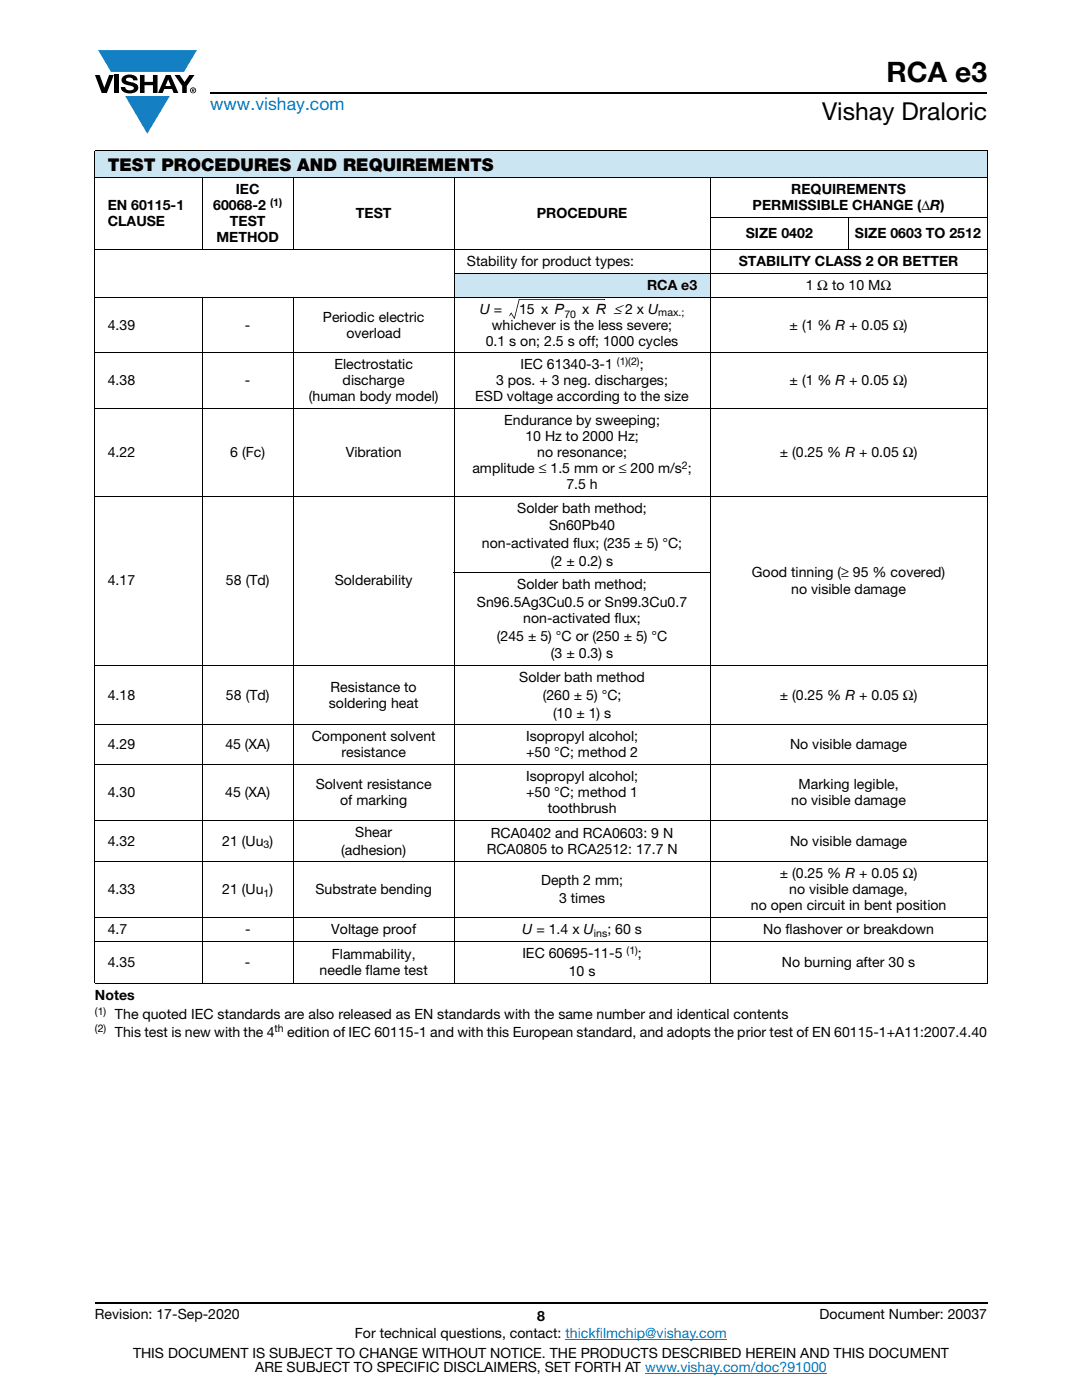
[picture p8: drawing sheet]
<svg xmlns="http://www.w3.org/2000/svg" width="216mm" height="279mm" viewBox="0 0 216 279" stroke-linecap="round" stroke-linejoin="round" font-family="sans-serif">
<defs><g id="words">
<text font-size="5.6" x="176.9" y="16.4">RCA e3</text>
<text font-size="4.9" x="164" y="24">Vishay Draloric</text>
<text font-size="3.5" fill="#007ec4" x="42" y="21.9">www.vishay.com</text>
<text font-size="3.5" x="21.5" y="34.1">TEST PROCEDURES AND REQUIREMENTS</text>
<g font-size="2.8">
<text x="21.5" y="42">EN 60115-1</text>
<text x="42.5" y="42">60068-2</text>
<text x="47.1" y="38.8">IEC</text>
<text x="150.2" y="42">PERMISSIBLE CHANGE (ΔR)</text>
<text x="157.9" y="38.8">REQUIREMENTS</text>
<text x="21.5" y="45.1">CLAUSE</text>
<text x="45.9" y="45.1">TEST</text>
<text x="71" y="43.6">TEST</text>
<text x="107.1" y="43.6">PROCEDURE</text>
<text x="148.8" y="47.5">SIZE 0402</text>
<text x="170.6" y="47.5">SIZE 0603 TO 2512</text>
<text x="43.2" y="48.3">METHOD</text>
<text x="93.2" y="53.1">Stability for product types:</text>
<text x="147.4" y="53.1">STABILITY CLASS 2 OR BETTER</text>
<text x="129.1" y="57.8">RCA e3</text>
<text x="160.8" y="57.8">1 Ω to 10 MΩ</text>
<text x="21.5" y="65.8">4.39</text>
<text x="48.9" y="65.8">-</text>
<text x="64.4" y="64.2">Periodic electric</text>
<text x="95.7" y="62.6">U =</text>
<text x="98.1" y="65.8">whichever is the less severe;</text>
<text x="103.6" y="62.6">15 x P</text>
<text x="116.2" y="62.6">x R ≤ 2 x U</text>
<text x="157.6" y="65.8">± (1 % R + 0.05 Ω)</text>
<text x="69.1" y="67.4">overload</text>
<text x="96.9" y="69">0.1 s on; 2.5 s off; 1000 cycles</text>
<text x="21.5" y="76.9">4.38</text>
<text x="48.9" y="76.9">-</text>
<text x="66.7" y="73.7">Electrostatic</text>
<text x="68.4" y="76.9">discharge</text>
<text x="99" y="76.9">3 pos. + 3 neg. discharges;</text>
<text x="103.9" y="73.7">IEC 61340-3-1</text>
<text x="127.7" y="73.7">;</text>
<text x="157.6" y="76.9">± (1 % R + 0.05 Ω)</text>
<text x="61.6" y="80.1">(human body model)</text>
<text x="94.8" y="80.1">ESD voltage according to the size</text>
<text x="100.6" y="84.8">Endurance by sweeping;</text>
<text x="104.8" y="88">10 Hz to 2000 Hz;</text>
<text x="21.5" y="91.2">4.22</text>
<text x="46" y="91.2">6 (Fc)</text>
<text x="69" y="91.2">Vibration</text>
<text x="94.3" y="94.4">amplitude ≤ 1.5 mm or ≤ 200 m/s ;</text>
<text x="107.2" y="91.2">no resonance;</text>
<text x="155.6" y="91.2">± (0.25 % R + 0.05 Ω)</text>
<text x="113" y="97.5">7.5 h</text>
<text x="103.2" y="102.3">Solder bath method;</text>
<text x="109.6" y="105.8">Sn60Pb40</text>
<text x="96.2" y="109.3">non-activated flux; (235 ± 5) °C;</text>
<text x="109.9" y="112.9">(2 ± 0.2) s</text>
<text x="21.5" y="116.8">4.17</text>
<text x="45.1" y="116.8">58 (Td)</text>
<text x="66.8" y="116.8">Solderability</text>
<text x="103.2" y="117.6">Solder bath method;</text>
<text x="150" y="115.1">Good tinning (≥ 95 % covered)</text>
<text x="157.9" y="118.6">no visible damage</text>
<text x="95.2" y="121.2">Sn96.5Ag3Cu0.5 or Sn99.3Cu0.7</text>
<text x="104.4" y="124.3">non-activated flux;</text>
<text x="99.1" y="127.9">(245 ± 5) °C or (250 ± 5) °C</text>
<text x="109.9" y="131.4">(3 ± 0.3) s</text>
<text x="103.6" y="136.2">Solder bath method</text>
<text x="21.5" y="139.7">4.18</text>
<text x="45.1" y="139.7">58 (Td)</text>
<text x="65.6" y="141.3">soldering heat</text>
<text x="66" y="138.1">Resistance to</text>
<text x="108.3" y="139.7">(260 ± 5) °C;</text>
<text x="110.3" y="143.2">(10 ± 1) s</text>
<text x="155.6" y="139.7">± (0.25 % R + 0.05 Ω)</text>
<text x="21.5" y="149.6">4.29</text>
<text x="45" y="149.6">45 (XA)</text>
<text x="62.2" y="148">Component solvent</text>
<text x="105" y="148">Isopropyl alcohol;</text>
<text x="157.7" y="149.6">No visible damage</text>
<text x="68.1" y="151.2">resistance</text>
<text x="105" y="155.9">Isopropyl alcohol;</text>
<text x="105" y="151.2">+50 °C; method 2</text>
<text x="21.5" y="159.1">4.30</text>
<text x="45" y="159.1">45 (XA)</text>
<text x="63" y="157.5">Solvent resistance</text>
<text x="67.9" y="160.7">of marking</text>
<text x="105" y="159.1">+50 °C; method 1</text>
<text x="157.9" y="160.7">no visible damage</text>
<text x="159.3" y="157.5">Marking legible,</text>
<text x="70.9" y="167">Shear</text>
<text x="97.9" y="167.2">RCA0402 and RCA0603: 9 N</text>
<text x="109.3" y="162.3">toothbrush</text>
<text x="21.5" y="168.8">4.32</text>
<text x="44.3" y="168.8">21 (Uu )</text>
<text x="68.1" y="170.6">(adhesion)</text>
<text x="97.1" y="170.4">RCA0805 to RCA2512: 17.7 N</text>
<text x="157.6" y="168.8">No visible damage</text>
<text x="21.5" y="178.5">4.33</text>
<text x="44.3" y="178.5">21 (Uu )</text>
<text x="62.9" y="178.5">Substrate bending</text>
<text x="108" y="176.7">Depth 2 mm;</text>
<text x="155.6" y="175.3">± (0.25 % R + 0.05 Ω)</text>
<text x="157.5" y="178.5">no visible damage,</text>
<text x="111.5" y="180.3">3 times</text>
<text x="149.8" y="181.7">no open circuit in bent position</text>
<text x="21.5" y="186.4">4.7</text>
<text x="48.9" y="186.4">-</text>
<text x="66.1" y="186.4">Voltage proof</text>
<text x="66.2" y="191.4">Flammability,</text>
<text x="104.2" y="186.4">U = 1.4 x U</text>
<text x="104.2" y="191.2">IEC 60695-11-5</text>
<text x="121.2" y="186.4">; 60 s</text>
<text x="127.3" y="191.2">;</text>
<text x="152.3" y="186.4">No flashover or breakdown</text>
<text x="21.5" y="193">4.35</text>
<text x="48.9" y="193">-</text>
<text x="63.8" y="194.5">needle flame test</text>
<text x="113.5" y="194.7">10 s</text>
<text x="156" y="193">No burning after 30 s</text>
<text x="18.9" y="199.5">Notes</text>
<text x="22.9" y="203.4">The quoted IEC standards are also released as EN standards with the same number and identical contents</text>
<text x="22.9" y="206.9">This test is new with the 4</text>
<text x="57.3" y="206.9">edition of IEC 60115-1 and with this European standard, and adopts the prior test of EN 60115-1+A11:2007.4.40</text>
<text x="18.9" y="263.3">Revision: 17-Sep-2020</text>
<text x="107.2" y="263.6">8</text>
<text x="163.6" y="263.3">Document Number: 20037</text>
<text x="70.8" y="267.1">For technical questions, contact: thickfilmchip@vishay.com</text>
<text x="26.5" y="271">THIS DOCUMENT IS SUBJECT TO CHANGE WITHOUT NOTICE. THE PRODUCTS DESCRIBED HEREIN AND THIS DOCUMENT</text>
<text x="50.9" y="273.8">ARE SUBJECT TO SPECIFIC DISCLAIMERS, SET FORTH AT www.vishay.com/doc?91000</text>
</g>
<g font-size="2.1">
<text x="53.9" y="41.1">(1)</text>
<text x="112.6" y="63.5">70</text>
<text x="131.4" y="63.1">max.;</text>
<text x="123.1" y="72.9">(1)(2)</text>
<text x="136.1" y="93.5">2</text>
<text x="52.6" y="169.3">3</text>
<text x="52.6" y="179">1</text>
<text x="118.5" y="186.9">ins</text>
<text x="125" y="190.4">(1)</text>
<text x="18.9" y="202.5">(1)</text>
<text x="18.9" y="206">(2)</text>
<text x="54.8" y="206">th</text>
</g>
</g></defs>
<g fill="#147fc3">
<path d="M19.6 10h19.7l-2.6 4.3h-1.1h-13.5z"/>
<path d="M25 19.2h8.9l-4.5 7.5z"/>
</g>
<g fill="#000">
<path d="M18.9 15h1l.9 2.5 1-2.5h.9l-1.4 3.6h-1zM22.9 15h.9v3.6h-.9zM24.6 15.3a2.1 2.1 0 0 1 2.8 .3l.1 .4h-.9a.79 .79 0 0 0-.7-.5 .79 .79 0 0 0-.8 .4l.3 .3 1 .2a1.08 1.08 0 0 1 1.2 1 1.08 1.08 0 0 1-1.1 1.2 1.73 1.73 0 0 1-2.4-1.2h.9a.96 .96 0 0 0 .8 .6 .96 .96 0 0 0 .9-.4 1.31 1.31 0 0 0-1.2-.6 1.03 1.03 0 0 1-1.1-.6 1.03 1.03 0 0 1 .2-1.1zM27.9 15h.9v1.3h1.7v-1.3h.9v3.6h-.9v-1.6h-1.7v1.6h-.9zM34.8 15h1.1l.9 1.4 1-1.4h1l-1.5 2.2v1.4h-.9v-1.4z"/>
<path d="M33.6 15.9l.5 1.3h-1.1zM33.1 15l-1.6 3.6h1l.3-.8h1.5l.3 .8h1l-1.6-3.6z"/>
<path d="M38.4 17.8h.2v.2h-.2zM38.3 17.7v.7h.1v-.3l.4 .3-.2-.3 .2-.2-.1-.2z"/>
<path d="M38.1 18a.46 .46 0 0 1 .9 0 .46 .46 0 0 1-.9 0zM37.9 18a.6 .6 0 0 0 1.2 0 .6 .6 0 0 0-1.2 0z"/>
</g>
<path d="M42 18.6h155M18.9 260h178.1" fill="none" stroke="#000" stroke-width=".36"/>
<path d="M112.8 267.3h32.3M128.7 274h36.3" fill="none" stroke="#007ec4" stroke-width=".2"/>
<g fill="#cce5f3">
<path d="M18.9 30h178.1v5.5h-178.1z"/>
<path d="M90.6 54.5h51.1v4.8h-51.1z"/>
</g>
<g fill="none" stroke="#000" stroke-width=".2">
<path d="M18.9 30h178.1M18.9 35.5h178.1M18.9 30.1v166M40.3 35.4v14.5M58.5 35.4v14.5M90.6 35.4v160.9M141.7 35.4v160.9M197 30.1v166M18.9 49.8h178.1M18.9 59.3h178.1M40.3 59.2v137.1M58.5 59.2v137.1"/>
<path d="M90.5 54.5h106.5M103.5 59.8h17.1M141.6 43.4h55.4M169.3 43.3v6.6M18.9 70.4h178.1M18.9 81.5h178.1M18.9 99h178.1M90.5 114.3h51.3M18.9 132.9h178.1M18.9 144.7h178.1M18.9 152.6h178.1M18.9 163.7h178.1"/>
<path d="M18.9 172h178.1M18.9 183.1h178.1M18.9 187.9h178.1M18.9 196.2h178.1"/>
</g>
<path d="M103.5 59.7l.2 .1-1 3.8-.1-.1zM120.6 59.7v.1zM101.6 63l.1 .1zM101.9 62.4l.2 .1-.4 .6-.1-.1zM102.6 63.6h.1zM102 62.3l.7 1.2-.1 .1-.7-1.1zM102.6 63.5l.1 .1z" fill="#000"/>
<use href="#words"/>
</svg>
